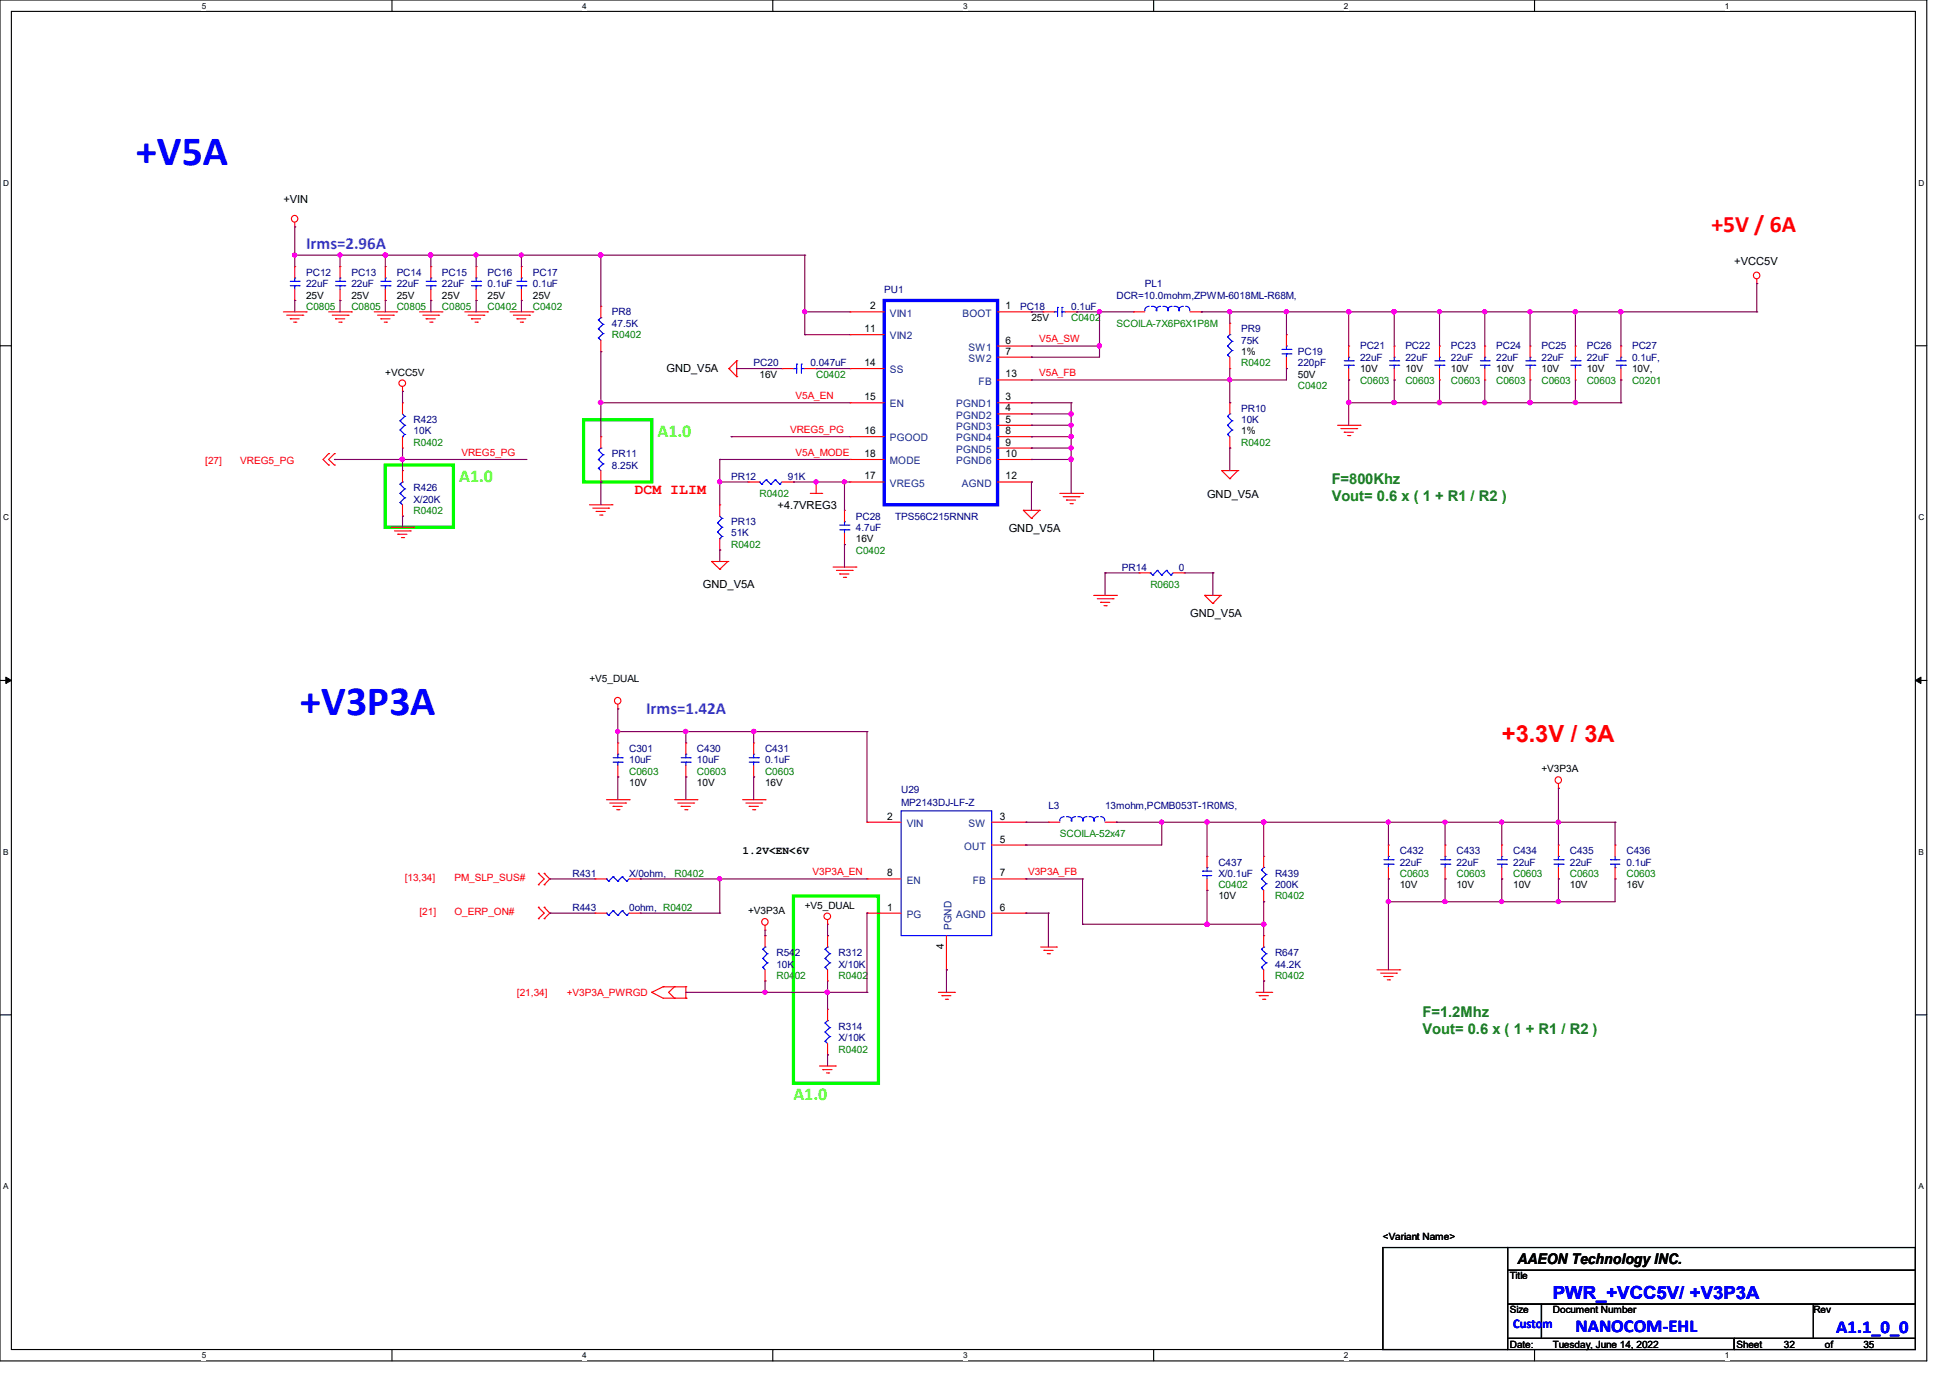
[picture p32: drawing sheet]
<svg xmlns="http://www.w3.org/2000/svg" width="297mm" height="210mm" viewBox="0 0 297 210" stroke-linecap="round" stroke-linejoin="round" font-family="sans-serif">
<defs><g id="words">
<g font-size="6.3" fill="#00f">
<text x="20.7" y="25.1">+V5A</text>
<text x="45.8" y="108.8">+V3P3A</text>
</g>
<g font-size="3.6" fill="#f00">
<text x="260.8" y="35.4">+5V / 6A</text>
<text x="228.9" y="113">+3.3V / 3A</text>
</g>
<g font-size="2.8" fill="#80ff00">
<text x="100.2" y="66.5">A1.0</text>
<text x="70" y="73.4">A1.0</text>
<text x="120.9" y="167.6">A1.0</text>
</g>
<g font-size="2.8" fill="#00f">
<text x="236.6" y="197.8">PWR_+VCC5V/ +V3P3A</text>
<text x="240.1" y="202.8">NANOCOM-EHL</text>
<text x="279.8" y="203">A1.1_0_0</text>
</g>
<g font-size="2.6" fill="#8000ff">
<text x="46.7" y="37.9">Irms=2.96A</text>
<text x="98.5" y="108.7">Irms=1.42A</text>
</g>
<text font-size="2.2" fill="#f00" x="96.7" y="75.3">DCM ILIM</text>
<g font-size="2.2" fill="#008000">
<text x="202.9" y="76.4">Vout= 0.6 x ( 1 + R1 / R2 )</text>
<text x="202.9" y="73.7">F=800Khz</text>
<text x="216.8" y="154.9">F=1.2Mhz</text>
<text x="216.8" y="157.5">Vout= 0.6 x ( 1 + R1 / R2 )</text>
</g>
<text font-size="2.2" x="231.3" y="192.5">AAEON Technology INC.</text>
<text font-size="2" fill="#00f" x="230.6" y="202.3">Custom</text>
<g font-size="1.7">
<text x="43.2" y="30.9">+VIN</text>
<text x="264.3" y="40.4">+VCC5V</text>
<text x="101.6" y="56.6">GND_V5A</text>
<text x="118.5" y="77.5">+4.7VREG3</text>
<text x="183.9" y="75.8">GND_V5A</text>
<text x="153.7" y="81">GND_V5A</text>
<text x="107.1" y="89.6">GND_V5A</text>
<text x="181.4" y="93.9">GND_V5A</text>
<text x="113.2" y="130.1">1.2V&lt;EN&lt;6V</text>
</g>
<g font-size="1.6">
<text x="132.6" y="47.1">2</text>
<text x="153.2" y="47.1">1</text>
<text x="131.7" y="50.6">11</text>
<text x="153.2" y="52.3">6</text>
<text x="131.7" y="55.8">14</text>
<text x="153.2" y="57.5">13</text>
<text x="153.2" y="54">7</text>
<text x="131.7" y="61">15</text>
<text x="153.2" y="62.7">4</text>
<text x="153.2" y="64.4">5</text>
<text x="153.2" y="61">3</text>
<text x="131.7" y="66.1">16</text>
<text x="131.7" y="69.6">18</text>
<text x="153.2" y="66.1">8</text>
<text x="153.2" y="67.9">9</text>
<text x="153.2" y="69.6">10</text>
<text x="131.7" y="73">17</text>
<text x="153.2" y="73">12</text>
<text x="135.2" y="124.8">2</text>
<text x="152.4" y="124.8">3</text>
<text x="152.4" y="128.3">5</text>
<text x="135.2" y="133.5">8</text>
<text x="152.4" y="133.5">7</text>
<text x="135.2" y="138.7">1</text>
<text x="152.4" y="138.7">6</text>
<text x="143.8" y="144.6" transform="rotate(-90 143.8 144.6)">4</text>
</g>
<g font-size="1.6" fill="#004080">
<text x="135.6" y="48.2">VIN1</text>
<text x="135.6" y="51.7">VIN2</text>
<text x="146.7" y="48.2">BOOT</text>
<text x="147.6" y="53.4">SW1</text>
<text x="135.6" y="56.9">SS</text>
<text x="147.6" y="55.1">SW2</text>
<text x="149.1" y="58.6">FB</text>
<text x="135.6" y="62.1">EN</text>
<text x="145.7" y="63.8">PGND2</text>
<text x="145.7" y="65.5">PGND3</text>
<text x="145.7" y="62.1">PGND1</text>
<text x="135.6" y="67.2">PGOOD</text>
<text x="135.6" y="70.7">MODE</text>
<text x="145.7" y="67.2">PGND4</text>
<text x="145.7" y="69">PGND5</text>
<text x="145.7" y="70.7">PGND6</text>
<text x="135.6" y="74.1">VREG5</text>
<text x="146.6" y="74.1">AGND</text>
<text x="138.2" y="125.9">VIN</text>
<text x="147.6" y="125.9">SW</text>
<text x="146.9" y="129.4">OUT</text>
<text x="138.2" y="134.6">EN</text>
<text x="148.3" y="134.6">FB</text>
<text x="138.2" y="139.8">PG</text>
<text x="145" y="141.6" transform="rotate(-90 145 141.6)">PGND</text>
<text x="145.7" y="139.8">AGND</text>
</g>
<g font-size="1.5" fill="#000080">
<text x="46.7" y="42">PC12</text>
<text x="53.6" y="42">PC13</text>
<text x="60.5" y="42">PC14</text>
<text x="67.4" y="42">PC15</text>
<text x="74.3" y="42">PC16</text>
<text x="81.2" y="42">PC17</text>
<text x="46.7" y="43.7">22uF</text>
<text x="53.6" y="43.7">22uF</text>
<text x="60.5" y="43.7">22uF</text>
<text x="67.4" y="43.7">22uF</text>
<text x="74.3" y="43.7">0.1uF</text>
<text x="81.2" y="43.7">0.1uF</text>
<text x="134.7" y="44.6">PU1</text>
<text x="155.4" y="47.2">PC18</text>
<text x="163.2" y="47.2">0.1uF</text>
<text x="170.1" y="45.5">DCR=10.0mohm,ZPWM-6018ML-R68M,</text>
<text x="174.5" y="43.7">PL1</text>
<text x="93.3" y="48">PR8</text>
<text x="93.3" y="49.8">47.5K</text>
<text x="189.1" y="50.6">PR9</text>
<text x="189.1" y="52.4">75K</text>
<text x="207.3" y="53.2">PC21</text>
<text x="214.2" y="53.2">PC22</text>
<text x="221.1" y="53.2">PC23</text>
<text x="228" y="53.2">PC24</text>
<text x="234.9" y="53.2">PC25</text>
<text x="241.8" y="53.2">PC26</text>
<text x="248.7" y="53.2">PC27</text>
<text x="114.8" y="55.8">PC20</text>
<text x="123.5" y="55.8">0.047uF</text>
<text x="197.8" y="54.1">PC19</text>
<text x="197.8" y="55.8">220pF</text>
<text x="207.3" y="54.9">22uF</text>
<text x="214.2" y="54.9">22uF</text>
<text x="221.1" y="54.9">22uF</text>
<text x="228" y="54.9">22uF</text>
<text x="234.9" y="54.9">22uF</text>
<text x="241.8" y="54.9">22uF</text>
<text x="248.7" y="54.9">0.1uF,</text>
<text x="63" y="64.4">R423</text>
<text x="189.1" y="62.7">PR10</text>
<text x="189.1" y="64.4">10K</text>
<text x="63" y="66.2">10K</text>
<text x="93.3" y="69.6">PR11</text>
<text x="93.3" y="71.4">8.25K</text>
<text x="63" y="74.8">R426</text>
<text x="63" y="76.5">X/20K</text>
<text x="111.4" y="73.1">PR12</text>
<text x="120.1" y="73.1">91K</text>
<text x="111.4" y="80">PR13</text>
<text x="111.4" y="81.7">51K</text>
<text x="130.4" y="79.1">PC28</text>
<text x="130.4" y="80.9">4.7uF</text>
<text x="136.4" y="79.1">TPS56C215RNNR</text>
<text x="171" y="86.9">PR14</text>
<text x="179.6" y="86.9">0</text>
<text x="95.9" y="114.6">C301</text>
<text x="95.9" y="116.2">10uF</text>
<text x="106.2" y="114.6">C430</text>
<text x="106.2" y="116.2">10uF</text>
<text x="116.6" y="114.6">C431</text>
<text x="116.6" y="116.2">0.1uF</text>
<text x="137.3" y="122.8">MP2143DJ-LF-Z</text>
<text x="137.3" y="120.7">U29</text>
<text x="159.8" y="123.2">L3</text>
<text x="168.4" y="123.2">13mohm,PCMB053T-1R0MS,</text>
<text x="185.7" y="131.8">C437</text>
<text x="213.3" y="130.1">C432</text>
<text x="213.3" y="131.8">22uF</text>
<text x="222" y="130.1">C433</text>
<text x="222" y="131.8">22uF</text>
<text x="230.6" y="130.1">C434</text>
<text x="230.6" y="131.8">22uF</text>
<text x="239.2" y="130.1">C435</text>
<text x="239.2" y="131.8">22uF</text>
<text x="247.9" y="130.1">C436</text>
<text x="247.9" y="131.8">0.1uF</text>
<text x="87.2" y="133.5">R431</text>
<text x="95.9" y="133.5">X/0ohm,</text>
<text x="185.7" y="133.5">X/0.1uF</text>
<text x="194.3" y="133.5">R439</text>
<text x="194.3" y="135.3">200K</text>
<text x="87.2" y="138.7">R443</text>
<text x="95.9" y="138.7">0ohm, R0402</text>
<text x="118.3" y="145.6">R542</text>
<text x="118.3" y="147.4">10K</text>
<text x="127.8" y="145.6">R312</text>
<text x="127.8" y="147.4">X/10K</text>
<text x="194.3" y="145.6">R647</text>
<text x="194.3" y="147.4">44.2K</text>
<text x="127.8" y="156.8">R314</text>
<text x="127.8" y="158.6">X/10K</text>
</g>
<g font-size="1.5" fill="#008000">
<text x="46.7" y="47.2">C0805</text>
<text x="53.6" y="47.2">C0805</text>
<text x="60.5" y="47.2">C0805</text>
<text x="67.4" y="47.2">C0805</text>
<text x="74.3" y="47.2">C0402</text>
<text x="81.2" y="47.2">C0402</text>
<text x="93.3" y="51.5">R0402</text>
<text x="163.2" y="48.9">C0402</text>
<text x="170.1" y="49.8">SCOILA-7X6P6X1P8M</text>
<text x="124.4" y="57.5">C0402</text>
<text x="189.1" y="55.8">R0402</text>
<text x="197.8" y="59.3">C0402</text>
<text x="207.3" y="58.4">C0603</text>
<text x="214.2" y="58.4">C0603</text>
<text x="221.1" y="58.4">C0603</text>
<text x="228" y="58.4">C0603</text>
<text x="234.9" y="58.4">C0603</text>
<text x="241.8" y="58.4">C0603</text>
<text x="248.7" y="58.4">C0201</text>
<text x="63" y="67.9">R0402</text>
<text x="189.1" y="67.9">R0402</text>
<text x="115.7" y="75.7">R0402</text>
<text x="63" y="78.3">R0402</text>
<text x="111.4" y="83.4">R0402</text>
<text x="130.4" y="84.3">C0402</text>
<text x="175.3" y="89.5">R0603</text>
<text x="95.9" y="118">C0603</text>
<text x="106.2" y="118">C0603</text>
<text x="116.6" y="118">C0603</text>
<text x="161.5" y="127.5">SCOILA-52x47</text>
<text x="102.8" y="133.5">R0402</text>
<text x="185.7" y="135.3">C0402</text>
<text x="194.3" y="137">R0402</text>
<text x="213.3" y="133.5">C0603</text>
<text x="222" y="133.5">C0603</text>
<text x="230.6" y="133.5">C0603</text>
<text x="239.2" y="133.5">C0603</text>
<text x="247.9" y="133.5">C0603</text>
<text x="118.3" y="149.1">R0402</text>
<text x="127.8" y="149.1">R0402</text>
<text x="194.3" y="149.1">R0402</text>
<text x="127.8" y="160.3">R0402</text>
</g>
<g font-size="1.5">
<text x="46.7" y="45.5">25V</text>
<text x="53.6" y="45.5">25V</text>
<text x="60.5" y="45.5">25V</text>
<text x="67.4" y="45.5">25V</text>
<text x="74.3" y="45.5">25V</text>
<text x="81.2" y="45.5">25V</text>
<text x="157.2" y="48.9">25V</text>
<text x="58.7" y="57.2">+VCC5V</text>
<text x="115.7" y="57.5">16V</text>
<text x="189.1" y="54.1">1%</text>
<text x="197.8" y="57.5">50V</text>
<text x="207.3" y="56.7">10V</text>
<text x="214.2" y="56.7">10V</text>
<text x="221.1" y="56.7">10V</text>
<text x="228" y="56.7">10V</text>
<text x="234.9" y="56.7">10V</text>
<text x="241.8" y="56.7">10V</text>
<text x="248.7" y="56.7">10V,</text>
<text x="189.1" y="66.2">1%</text>
<text x="130.4" y="82.6">16V</text>
<text x="89.8" y="103.8">+V5_DUAL</text>
<text x="95.9" y="119.7">10V</text>
<text x="106.2" y="119.7">10V</text>
<text x="116.6" y="119.7">16V</text>
<text x="234.9" y="117.6">+V3P3A</text>
<text x="185.7" y="137">10V</text>
<text x="213.3" y="135.3">10V</text>
<text x="222" y="135.3">10V</text>
<text x="230.6" y="135.3">10V</text>
<text x="239.2" y="135.3">10V</text>
<text x="247.9" y="135.3">16V</text>
<text x="114" y="139.2">+V3P3A</text>
<text x="122.6" y="138.4">+V5_DUAL</text>
<text x="210.7" y="188.8">&lt;Variant Name&gt;</text>
<text x="230.1" y="194.9">Title</text>
<text x="230.1" y="200">Size</text>
<text x="236.6" y="200">Document Number</text>
<text x="276.3" y="200">Rev</text>
<text x="230.1" y="205.2">Date:</text>
<text x="236.6" y="205.2">Tuesday, June 14, 2022</text>
<text x="264.6" y="205.2">Sheet</text>
<text x="271.9" y="205.2">32</text>
<text x="278.1" y="205.2">of</text>
<text x="284" y="205.2">35</text>
</g>
<g font-size="1.5" fill="#f00">
<text x="158.4" y="52.2">V5A_SW</text>
<text x="158.4" y="57.3">V5A_FB</text>
<text x="120.4" y="66">VREG5_PG</text>
<text x="121.2" y="60.8">V5A_EN</text>
<text x="31.3" y="70.7">[27]</text>
<text x="36.6" y="70.7">VREG5_PG</text>
<text x="70.3" y="69.4">VREG5_PG</text>
<text x="121.2" y="69.4">V5A_MODE</text>
<text x="61.7" y="134.2">[13,34]</text>
<text x="69.3" y="134.2">PM_SLP_SUS#</text>
<text x="123.8" y="133.3">V3P3A_EN</text>
<text x="156.7" y="133.3">V3P3A_FB</text>
<text x="63.9" y="139.4">[21]</text>
<text x="69.3" y="139.4">O_ERP_ON#</text>
<text x="78.8" y="151.7">[21,34]</text>
<text x="86.4" y="151.7">+V3P3A_PWRGD</text>
</g>
<g font-size="1.3">
<text x="30.7" y="1.4">5</text>
<text x="88.7" y="1.4">4</text>
<text x="146.8" y="1.4">3</text>
<text x="204.8" y="1.4">2</text>
<text x="262.8" y="1.4">1</text>
<text x=".5" y="28.3">D</text>
<text x="292.4" y="28.3">D</text>
<text x=".5" y="79.2">C</text>
<text x="292.4" y="79.2">C</text>
<text x=".5" y="130.2">B</text>
<text x="292.4" y="130.2">B</text>
<text x=".5" y="181.1">A</text>
<text x="292.4" y="181.1">A</text>
<text x="30.7" y="206.9">5</text>
<text x="88.7" y="206.9">4</text>
<text x="146.8" y="206.9">3</text>
<text x="204.8" y="206.9">2</text>
<text x="262.8" y="206.9">1</text>
</g>
</g></defs>
<path d="M0 0h293.6v207.3h-293.6zM1.7 1.7h290.2v203.8h-290.2z" fill="none" stroke="#000" stroke-width=".17"/>
<g fill="#fff">
<path d="M30.7 .2h.7v1.4h-.7z"/>
<path d="M30.7 205.7h.7v1.4h-.7z"/>
</g>
<path d="M59.7 0v1.7M59.7 205.5v1.8" fill="none" stroke="#000" stroke-width=".17"/>
<g fill="#fff">
<path d="M88.7 .2h.7v1.4h-.7z"/>
<path d="M88.7 205.7h.7v1.4h-.7z"/>
</g>
<path d="M117.8 0v1.7M117.8 205.5v1.8" fill="none" stroke="#000" stroke-width=".17"/>
<g fill="#fff">
<path d="M146.8 .2h.6v1.4h-.6z"/>
<path d="M146.8 205.7h.6v1.4h-.6z"/>
</g>
<path d="M175.8 0v1.7M175.8 205.5v1.8" fill="none" stroke="#000" stroke-width=".17"/>
<g fill="#fff">
<path d="M204.8 .2h.7v1.4h-.7z"/>
<path d="M204.8 205.7h.7v1.4h-.7z"/>
</g>
<path d="M233.8 0v1.7M233.8 205.5v1.8" fill="none" stroke="#000" stroke-width=".17"/>
<g fill="#fff">
<path d="M262.8 .2h.7v1.4h-.7z"/>
<path d="M262.8 205.7h.7v1.4h-.7z"/>
<path d="M.5 27.2h.9v1.4h-.9z"/>
<path d="M292.4 27.2h.8v1.4h-.8z"/>
<path d="M.5 78.1h.9v1.4h-.9z"/>
<path d="M292.4 78.1h.8v1.4h-.8z"/>
</g>
<path d="M0 52.7h1.7M291.9 52.7h1.7" fill="none" stroke="#000" stroke-width=".17"/>
<g fill="#fff">
<path d="M.5 129.1h.8v1.4h-.8z"/>
<path d="M292.4 129.1h.8v1.4h-.8z"/>
</g>
<path d="M0 103.6h1.7M291.9 103.6h1.7" fill="none" stroke="#000" stroke-width=".17"/>
<path d="M.9 103.1l.8 .5-.8 .5zM291.9 103.6l.8-.5v1z" fill="#000" stroke="#000" stroke-width=".15"/>
<g fill="#fff">
<path d="M.5 180h.8v1.4h-.8z"/>
<path d="M292.4 180h.8v1.4h-.8z"/>
</g>
<path d="M0 154.6h1.7M291.9 154.6h1.7M210.7 190h19v15.5h-19zM229.7 190h62.2v3.5h-62.2zM229.7 193.5h62.2v5.1h-62.2zM229.7 198.6h5.2v5.2h-5.2zM234.9 198.6h41.5v5.2h-41.5zM276.4 198.6h15.5v5.2h-15.5zM229.7 203.8h34.6v1.7h-34.6zM264.3 203.8h27.6v1.7h-27.6z" fill="none" stroke="#000" stroke-width=".17"/>
<path d="M58.7 70.8h10.4v9.5h-10.4zM88.9 63.9h10.4v9.5h-10.4zM120.9 136.4h13v28.6h-13z" fill="none" stroke="#0f0" stroke-width=".51"/>
<g fill="none" stroke="#f00" stroke-width=".17">
<path d="M44.9 34.5h.1M44.9 33.9v.6M43.2 47.5h3.5M43.7 48h2.4M44.2 48.6h.1M44.2 48.6h1.4M44.7 49.1h.4M44.9 45.8h.1M44.9 40.6h.1M44.9 40.6v1.7M44.9 44.1v1.7M45.1 49.1h.1"/>
<path d="M46.1 48h.1M46.7 47.5h.1M50.1 47.5h3.5M50.6 48h2.4M51.1 48.6h.1M51.1 48.6h1.4M51.6 49.1h.4M51.8 45.8h.1M51.8 40.6h.1M51.8 40.6v1.7M51.8 44.1v1.7M52 49.1h.1"/>
<path d="M53 48h.1M53.6 47.5h.1M57 47.5h3.5M57.5 48h2.4M58 48.6h.1M58 48.6h1.4M58.5 49.1h.4M58.7 45.8h.1M58.7 40.6h.1M58.7 40.6v1.7M58.7 44.1v1.7M58.9 49.1h.1"/>
<path d="M59.9 48h.1M60.5 47.5h.1M61.3 59.6h.1M61.3 58.9v.7M63.9 47.5h3.5M64.4 48h2.4M64.9 48.6h.1M64.9 48.6h1.4M65.5 49.1h.3M65.7 45.8h.1M65.7 40.6h.1M65.7 40.6v1.7"/>
<path d="M65.7 44.1v1.7M65.8 49.1h.1M66.8 48h.1M67.4 47.5h.1M70.8 47.5h3.5M71.3 48h2.4M71.8 48.6h.1M71.8 48.6h1.4M72.4 49.1h.3M72.6 45.8h.1M72.6 40.6h.1M72.6 40.6v1.7"/>
<path d="M72.6 44.1v1.7M72.7 49.1h.1M73.7 48h.1M74.3 47.5h.1M77.7 47.5h3.5M78.2 48h2.5M78.8 48.6h.1M78.8 48.6h1.3M79.3 49.1h.3M79.5 45.8h.1M79.5 40.6h.1M79.5 40.6v1.7"/>
<path d="M79.5 44.1v1.7M79.6 49.1h.1M80.7 48h.1M81.2 47.5h.1M91.6 53.6h.1M91.6 46.7h.1M91.6 46.7v1.7M91.6 51.8v1.8M111.1 56.1h.1M111.1 56.1l1.2 1.3M112.3 57.4h.1M112.3 54.9h.1"/>
<path d="M112.3 54.9v2.5M112.3 54.9l-1.2 1.2M119.2 56.1h.1M119.2 56.1h1.7M122.6 56.1h1.8M124.4 56.1h.1M129.5 56.1h.1M129.5 47.5h.1M129.5 51h.1M129.5 47.5h5.2M129.5 56.1h5.2M129.5 51h5.2"/>
<path d="M152 47.5h5.2M152 52.7h5.2M152 57.9h5.2M152 54.4h5.2M157.2 47.5h.1M157.2 52.7h.1M157.2 57.9h.1M157.2 54.4h.1M158.9 47.5h.1M158.9 47.5h1.8M162.3 47.5h1.8M164.1 47.5h.1"/>
<path d="M172.7 47.5h.1M172.7 47.5h1.8M181.4 47.5h1.7M183.1 47.5h.1M187.4 56.1h.1M187.4 49.2h.1M187.4 49.2v1.8M187.4 54.4v1.7M196 56.1h.1M196 51h.1M196 51v1.7M196 54.4v1.7"/>
<path d="M205.5 57.9h.1M205.5 52.7h.1M205.5 52.7v1.7M205.5 56.1v1.8M212.5 57.9h.1M212.5 52.7h.1M212.5 52.7v1.7M212.5 56.1v1.8M219.4 57.9h.1M219.4 52.7h.1M219.4 52.7v1.7M219.4 56.1v1.8"/>
<path d="M226.3 57.9h.1M226.3 52.7h.1M226.3 52.7v1.7M226.3 56.1v1.8M233.2 57.9h.1M233.2 52.7h.1M233.2 52.7v1.7M233.2 56.1v1.8M240.1 57.9h.1M240.1 52.7h.1M240.1 52.7v1.7M240.1 56.1v1.8"/>
<path d="M247 57.9h.1M247 52.7h.1M247 52.7v1.7M247 56.1v1.8M267.7 43.2h.1M267.7 42.5v.7M50.1 69.1h.1M50.1 70.8h.1M50.1 69.1l-.9 .9 .9 .8M51 69.1h.1M51 70.8h.1M51 69.1l-.9 .9 .9 .8"/>
<path d="M61.3 78.6h.1M61.3 71.7h.1M61.3 61.3h.1M61.3 68.2h.1M61.3 61.3v1.7M61.3 66.5v1.7M61.3 71.7v1.7M61.3 76.9v1.7M89.8 76.9h3.5M90.3 77.4h2.5M90.8 77.9h.1M90.8 77.9h1.4"/>
<path d="M91.4 78.4h.3M91.6 73.4h.1M91.6 66.5h.1M91.6 66.5v1.7M91.6 71.7v1.7M91.7 78.4h.1M92.8 77.4h.1M93.3 76.9h.1M109.7 76.9h.1M109.7 76.9v1.7M114 73.4h.1M114 73.4h1.7"/>
<path d="M119.2 73.4h1.7M120.9 73.4h.1M123.5 75.1h1.7M124.4 73.4h.1M124.4 73.4v1.7M125.2 75.1h.1M128.7 77.7h.1M128.7 77.7v1.8M129.5 61.3h.1M129.5 66.5h.1M129.5 70h.1M129.5 73.4h.1"/>
<path d="M129.5 73.4h5.2M129.5 61.3h5.2M129.5 66.5h5.2M129.5 70h5.2M152 64.8h5.2M152 73.4h5.2M152 63h5.2M152 61.3h5.2M152 66.5h5.2M152 70h5.2M152 68.2h5.2M156 77.7h.1"/>
<path d="M156 77.7h2.4M156 77.7l1.2 1.3M157.2 79h.1M157.2 63h.1M157.2 73.4h.1M157.2 66.5h.1M157.2 68.2h.1M157.2 70h.1M157.2 64.8h.1M157.2 61.3h.1M158.4 77.7h.1M158.4 77.7l-1.2 1.3"/>
<path d="M161.5 75.1h3.5M162 75.6h2.4M162.5 76.2h.1M162.5 76.2h1.4M163.1 76.7h.3M163.4 76.7h.1M164.4 75.6h.1M165 75.1h.1M186.2 71.7h.1M186.2 71.7h2.4M186.2 71.7l1.2 1.2M187.4 72.9h.1"/>
<path d="M187.4 68.2h.1M187.4 61.3h.1M187.4 61.3v1.7M187.4 66.5v1.7M188.6 71.7h.1M188.6 71.7l-1.2 1.2M203.8 64.8h3.5M204.3 65.3h2.5M204.9 65.8h.1M204.9 65.8h1.3M205.4 66.3h.3M205.7 66.3h.1"/>
<path d="M206.8 65.3h.1M207.3 64.8h.1M59.6 80.3h3.4M60.1 80.9h2.4M60.6 81.4h.1M60.6 81.4h1.4M61.2 81.9h.3M61.5 81.9h.1M62.5 80.9h.1M63 80.3h.1M108.5 85.5h.1M108.5 85.5h2.4"/>
<path d="M108.5 85.5l1.2 1.2M109.7 86.7h.1M109.7 83.8h.1M109.7 82v1.8M110.9 85.5h.1M110.9 85.5l-1.2 1.2M127 86.4h3.4M127.5 86.9h2.4M128 87.4h.1M128 87.4h1.4M128.5 87.9h.4M128.7 82.9h.1"/>
<path d="M128.7 81.2v1.7M128.9 87.9h.1M129.9 86.9h.1M130.4 86.4h.1M166.7 90.7h3.4M167.2 91.2h2.4M167.7 91.7h.1M167.7 91.7h1.4M168.2 92.2h.4M168.6 92.2h.1M169.6 91.2h.1M170.1 90.7h.1"/>
<path d="M173.6 87.2h.1M173.6 87.2h1.7M178.8 87.2h1.7M180.5 87.2h.1M183.6 90.7h.1M183.6 90.7h2.4M183.6 90.7l1.2 1.2M184.8 91.9h.1M186 90.7h.1M186 90.7l-1.2 1.2M94.1 107.9h.1M94.1 118.3h.1"/>
<path d="M94.1 113.2h.1M94.1 107.3v.6M94.1 113.2v1.7M94.1 116.6v1.7M104.5 118.3h.1M104.5 113.2h.1M104.5 113.2v1.7M104.5 116.6v1.7M114.9 118.3h.1M114.9 113.2h.1M114.9 113.2v1.7M114.9 116.6v1.7"/>
<path d="M237.5 119.3v.8M82 133h.1M82 134.7h.1M82 138.2h.1M82 139.9h.1M82 133l.9 .9-.9 .8M82 138.2l.9 .9-.9 .8M82.9 134.7h.1M82.9 133h.1M82.9 139.9h.1M82.9 138.2h.1M82.9 133l.9 .9-.9 .8"/>
<path d="M82.9 138.2l.9 .9-.9 .8M90.7 139.1h.1M90.7 133.9h.1M90.7 133.9h1.7M90.7 139.1h1.7M92.4 121.8h3.5M92.9 122.3h2.4M93.4 122.8h.1M93.4 122.8h1.4M94 123.3h.3M94.3 123.3h.1M95.3 122.3h.1"/>
<path d="M95.9 121.8h.1M95.9 133.9h1.7M95.9 139.1h1.7M97.6 139.1h.1M97.6 133.9h.1M102.8 121.8h3.4M103.3 122.3h2.4M103.8 122.8h.1M103.8 122.8h1.4M104.4 123.3h.3M104.7 123.3h.1M105.7 122.3h.1"/>
<path d="M106.2 121.8h.1M113.2 121.8h3.4M113.7 122.3h2.4M114.2 122.8h.1M114.2 122.8h1.4M114.7 123.3h.3M115 123.3h.1M116.1 122.3h.1M116.6 121.8h.1M132.1 125.2h.1M132.1 133.9h.1M132.1 139.1h.1"/>
<path d="M132.1 125.2h5.2M132.1 133.9h5.2M132.1 139.1h5.2M151.1 125.2h5.2M151.1 133.9h5.2M151.1 139.1h5.2M151.1 128.7h5.2M156.3 133.9h.1M156.3 128.7h.1M156.3 125.2h.1M156.3 139.1h.1M159.8 125.2h.1"/>
<path d="M159.8 125.2h1.7M168.4 125.2h1.7M170.1 125.2h.1M183.9 135.6h.1M183.9 130.4h.1M183.9 130.4v1.7M183.9 133.9v1.7M192.6 137.3h.1M192.6 130.4h.1M192.6 130.4v1.7M192.6 135.6v1.7M211.6 133.9h.1"/>
<path d="M211.6 128.7h.1M211.6 128.7v1.7M211.6 132.1v1.8M220.2 133.9h.1M220.2 128.7h.1M220.2 128.7v1.7M220.2 132.1v1.8M228.9 133.9h.1M228.9 128.7h.1M228.9 128.7v1.7M228.9 132.1v1.8M237.5 120.1h.1"/>
<path d="M237.5 133.9h.1M237.5 128.7h.1M237.5 128.7v1.7M237.5 132.1v1.8M246.1 128.7h.1M246.1 133.9h.1M246.1 128.7v1.7M246.1 132.1v1.8M99.3 151.1h.1M99.3 151.1l1.7 .9h3.5M101 150.3h.1M101 150.3l-1.7 .8"/>
<path d="M101 150.3h3.5M102.8 152h.1M102.8 150.3h.1M102.8 150.3l-.9 .8 .9 .9M104.5 152h.1M104.5 150.3h.1M104.5 150.3v1.7M116.6 141.6h.1M116.6 149.4h.1M116.6 142.5h.1M116.6 140.9v.7M116.6 142.5v1.7"/>
<path d="M116.6 147.7v1.7M126.1 140.8h.1M126.1 153.7h.1M126.1 149.4h.1M126.1 142.5h.1M126.1 140.1v.7M126.1 142.5v1.7M126.1 147.7v1.7M126.1 153.7v1.7M126.1 158.9v1.8M143 151.1h2.5M143.6 151.6h.1"/>
<path d="M143.6 151.6h1.3M144.1 152.2h.3M144.2 147.7h.1M144.2 142.5v5.2M144.4 152.2h.1M145.5 151.1h.1M158.6 144.2h2.4M159.1 144.7h.1M159.1 144.7h1.4M159.6 145.2h.3M159.9 145.2h.1M161 144.2h.1"/>
<path d="M191.4 151.1h2.4M191.9 151.6h.1M191.9 151.6h1.4M192.4 152.2h.3M192.6 149.4h.1M192.6 142.5h.1M192.6 142.5v1.7M192.6 147.7v1.7M192.7 152.2h.1M193.8 151.1h.1M209.8 147.7h3.5M210.4 148.2h2.4"/>
<path d="M210.9 148.7h.1M210.9 148.7h1.4M211.4 149.2h.4M211.8 149.2h.1M212.8 148.2h.1M213.3 147.7h.1M124.9 162.3h2.4M125.4 162.9h.1M125.4 162.9h1.4M125.9 163.4h.4M126.1 160.7h.1M126.3 163.4h.1"/>
<path d="M127.3 162.3h.1"/>
<circle cx="44.9" cy="33.3" r=".5"/>
<circle cx="61.3" cy="58.4" r=".5"/>
<circle cx="267.7" cy="42" r=".5"/>
<circle cx="94.1" cy="106.7" r=".5"/>
<circle cx="237.5" cy="118.8" r=".5"/>
<circle cx="126.1" cy="139.6" r=".5"/>
<circle cx="116.6" cy="140.4" r=".5"/>
</g>
<g fill="none" stroke="#00f" stroke-width=".17">
<path d="M44.2 42.8h1.4M44.2 43.5h1.4M44.9 42.3h.1M44.9 43.5h.1M44.9 42.3v.5M44.9 43.5v.6M45.6 42.8h.1M45.6 43.5h.1M51.1 42.8h1.4M51.1 43.5h1.4M51.8 42.3h.1M51.8 43.5h.1"/>
<path d="M51.8 42.3v.5M51.8 43.5v.6M52.5 42.8h.1M52.5 43.5h.1M58 42.8h1.4M58 43.5h1.4M58.7 42.3h.1M58.7 43.5h.1M58.7 42.3v.5M58.7 43.5v.6M59.4 42.8h.1M59.4 43.5h.1"/>
<path d="M64.9 42.8h1.4M64.9 43.5h1.4M65.7 42.3h.1M65.7 43.5h.1M65.7 42.3v.5M65.7 43.5v.6M66.3 42.8h.1M66.3 43.5h.1M71.8 42.8h1.4M71.8 43.5h1.4M72.6 42.3h.1M72.6 43.5h.1"/>
<path d="M72.6 42.3v.5M72.6 43.5v.6M73.2 42.8h.1M73.2 43.5h.1M78.8 42.8h1.3M78.8 43.5h1.3M79.5 42.3h.1M79.5 43.5h.1M79.5 42.3v.5M79.5 43.5v.6M80.1 42.8h.1M80.1 43.5h.1"/>
<path d="M91.2 48.7h.1M91.2 51.5h.1M91.2 50.1h.1M91.2 48.7l.7 .7M91.2 51.5l.4 .3M91.2 50.1l.7 .7M91.6 48.4h.1M91.6 48.4l-.4 .3M91.9 50.8h.1M91.9 49.4h.1M91.9 50.8l-.7 .7M91.9 49.4l-.7 .7"/>
<path d="M120.9 56.1h.1M120.9 56.1h.5M121.4 55.5h.1M121.4 55.5v1.4M122.1 55.5h.1M122.1 56.1h.1M122.1 56.1h.5M122.1 55.5v1.4M160.7 47.5h.1M160.7 47.5h.5M161.2 46.8h.1M161.2 46.8v1.4"/>
<path d="M161.8 46.8h.1M161.8 47.5h.1M161.8 47.5h.5M161.8 46.8v1.4M175.1 46.7a.59 .59 0 0 0-.6 .6M175.5 46.7a.63 .63 0 0 1 .8 .6M176.9 46.7a.59 .59 0 0 0-.7 .6M177.2 46.7a.63 .63 0 0 1 .8 .6M178.6 46.7a.59 .59 0 0 0-.7 .6M178.9 46.7a.63 .63 0 0 1 .8 .6M180.3 46.7a.62 .62 0 0 0-.7 .6M180.7 46.7a.57 .57 0 0 1 .6 .6"/>
<path d="M187.1 51.3h.1M187.1 54.1h.1M187.1 52.7h.1M187.1 51.3l.6 .7M187.1 54.1l.3 .3M187.1 52.7l.6 .7M187.4 51h.1M187.4 51l-.3 .3M187.7 53.4h.1M187.7 52h.1M187.7 53.4l-.6 .7M187.7 52l-.6 .7"/>
<path d="M195.4 53.2h1.3M195.4 53.9h1.3M196 52.7h.1M196 53.9h.1M196 52.7v.5M196 53.9v.5M196.7 53.2h.1M196.7 53.9h.1M204.9 54.9h1.3M204.9 55.6h1.3M205.5 54.4h.1M205.5 55.6h.1"/>
<path d="M205.5 54.4v.5M205.5 55.6v.5M206.2 54.9h.1M206.2 55.6h.1M211.8 54.9h1.3M211.8 55.6h1.3M212.5 54.4h.1M212.5 55.6h.1M212.5 54.4v.5M212.5 55.6v.5M213.1 54.9h.1M213.1 55.6h.1"/>
<path d="M218.7 54.9h1.3M218.7 55.6h1.3M219.4 54.4h.1M219.4 55.6h.1M219.4 54.4v.5M219.4 55.6v.5M220 54.9h.1M220 55.6h.1M225.6 54.9h1.3M225.6 55.6h1.3M226.3 54.4h.1M226.3 55.6h.1"/>
<path d="M226.3 54.4v.5M226.3 55.6v.5M226.9 54.9h.1M226.9 55.6h.1M232.5 54.9h1.4M232.5 55.6h1.4M233.2 54.4h.1M233.2 55.6h.1M233.2 54.4v.5M233.2 55.6v.5M233.9 54.9h.1M233.9 55.6h.1"/>
<path d="M239.4 54.9h1.4M239.4 55.6h1.4M240.1 54.4h.1M240.1 55.6h.1M240.1 54.4v.5M240.1 55.6v.5M240.8 54.9h.1M240.8 55.6h.1M246.3 54.9h1.4M246.3 55.6h1.4M247 54.4h.1M247 55.6h.1"/>
<path d="M247 54.4v.5M247 55.6v.5M247.7 54.9h.1M247.7 55.6h.1M61 73.7h.1M61 76.5h.1M61 75.1h.1M61 64.1h.1M61 65.5h.1M61 73.7l.7 .8M61 76.5l.3 .4M61 75.1l.7 .7"/>
<path d="M61 65.5l.7 .7M61 64.1l.7 .7M61.3 73.4h.1M61.3 66.5h.1M61.3 73.4l-.3 .3M61.3 63l.4 .4M61.7 75.8h.1M61.7 74.5h.1M61.7 66.2h.1M61.7 63.4h.1M61.7 64.8h.1M61.7 75.8l-.7 .7"/>
<path d="M61.7 74.5l-.7 .6M61.7 66.2l-.4 .3M61.7 63.4l-.7 .7M61.7 64.8l-.7 .7M91.2 68.6h.1M91.2 71.3h.1M91.2 70h.1M91.2 68.6l.7 .7M91.2 71.3l.4 .4M91.2 70l.7 .7M91.6 68.2h.1M91.6 68.2l-.4 .4"/>
<path d="M91.9 70.7h.1M91.9 69.3h.1M91.9 70.7l-.7 .6M91.9 69.3l-.7 .7M109.3 79.6h.1M109.3 79.6l.7 .7M109.7 78.6l.3 .4M110 79h.1M110 79l-.7 .6M115.7 73.4h.1M115.7 73.4l.4 .3M116.1 73.7h.1"/>
<path d="M116.8 73.1h.1M116.8 73.1l-.7 .6M116.8 73.1l.7 .6M117.5 73.7h.1M118.2 73.1h.1M118.2 73.1l.6 .6M118.2 73.1l-.7 .6M118.8 73.7h.1M119.2 73.4l-.4 .3M128 80h1.4M128.7 79.5h.1M128.7 79.5v.5"/>
<path d="M129.4 80h.1M187.1 63.4h.1M187.1 66.2h.1M187.1 64.8h.1M187.1 63.4l.6 .7M187.1 66.2l.3 .3M187.1 64.8l.6 .7M187.4 63h.1M187.4 63l-.3 .4M187.7 65.5h.1M187.7 64.1h.1M187.7 65.5l-.6 .7"/>
<path d="M187.7 64.1l-.6 .7M109.3 81h.1M109.3 81l.7 .7M109.7 82h.1M110 81.7h.1M110 80.3h.1M110 81.7l-.3 .3M110 80.3l-.7 .7M128 80.7h1.4M128.7 80.7h.1M128.7 80.7v.5M129.4 80.7h.1"/>
<path d="M175.3 87.2h.1M175.3 87.2l.4 .4M175.7 87.6h.1M176.4 86.9h.1M176.4 86.9l-.7 .7M176.4 86.9l.6 .7M177 87.6h.1M177.8 86.9h.1M177.8 86.9l.6 .7M177.8 86.9l-.8 .7M178.4 87.6h.1M178.8 87.2l-.4 .4"/>
<path d="M93.4 115.4h1.4M93.4 116.1h1.4M94.1 114.9h.1M94.1 116.1h.1M94.1 114.9v.5M94.1 116.1v.5M94.8 115.4h.1M94.8 116.1h.1M103.8 115.4h1.4M103.8 116.1h1.4M104.5 114.9h.1M104.5 116.1h.1"/>
<path d="M104.5 114.9v.5M104.5 116.1v.5M105.2 115.4h.1M105.2 116.1h.1M114.2 115.4h1.4M114.2 116.1h1.4M114.9 114.9h.1M114.9 116.1h.1M114.9 114.9v.5M114.9 116.1v.5M115.6 115.4h.1M115.6 116.1h.1"/>
<path d="M92.4 139.1h.1M92.4 133.9h.1M92.4 139.1l.4 .3M92.4 133.9l.4 .3M92.8 139.4h.1M92.8 134.2h.1M93.4 138.7h.1M93.4 133.5h.1M93.4 138.7l-.6 .7M93.4 138.7l.7 .7M93.4 133.5l-.6 .7M93.4 133.5l.7 .7"/>
<path d="M94.1 139.4h.1M94.1 134.2h.1M94.8 138.7h.1M94.8 133.5h.1M94.8 138.7l.7 .7M94.8 138.7l-.7 .7M94.8 133.5l.7 .7M94.8 133.5l-.7 .7M95.5 139.4h.1M95.5 134.2h.1M95.9 139.1l-.4 .3M95.9 133.9l-.4 .3"/>
<path d="M137.3 123.5h13.8v19h-13.8zM162.2 124.4a.59 .59 0 0 0-.7 .7M162.5 124.4a.63 .63 0 0 1 .8 .7M163.9 124.4a.59 .59 0 0 0-.7 .7M164.3 124.4a.63 .63 0 0 1 .8 .7M165.7 124.4a.59 .59 0 0 0-.7 .7M166 124.4a.63 .63 0 0 1 .8 .7M167.4 124.4a.62 .62 0 0 0-.7 .7M167.7 124.4h.1a.57 .57 0 0 1 .6 .6M183.3 132.7h.1M183.3 133.3h.1M183.3 132.7h1.4"/>
<path d="M183.3 133.3h1.4M183.9 132.1h.1M183.9 133.3h.1M183.9 132.1v.6M183.9 133.3v.6M192.2 132.5h.1M192.2 135.3h.1M192.2 133.9h.1M192.2 132.5l.8 .7M192.2 135.3l.4 .3M192.2 133.9l.8 .7M192.6 132.1h.1"/>
<path d="M192.6 132.1l-.4 .4M193 134.6h.1M193 133.2h.1M193 134.6l-.8 .7M193 133.2l-.8 .7M210.9 130.9h1.4M210.9 131.6h1.4M211.6 130.4h.1M211.6 131.6h.1M211.6 130.4v.5M211.6 131.6v.5M212.3 130.9h.1"/>
<path d="M212.3 131.6h.1M219.5 130.9h1.4M219.5 131.6h1.4M220.2 130.4h.1M220.2 131.6h.1M220.2 130.4v.5M220.2 131.6v.5M220.9 130.9h.1M220.9 131.6h.1M228.2 130.9h1.4M228.2 131.6h1.4M228.9 130.4h.1"/>
<path d="M228.9 131.6h.1M228.9 130.4v.5M228.9 131.6v.5M229.6 130.9h.1M229.6 131.6h.1M236.8 130.9h1.4M236.8 131.6h1.4M237.5 130.4h.1M237.5 131.6h.1M237.5 130.4v.5M237.5 131.6v.5M238.2 130.9h.1"/>
<path d="M238.2 131.6h.1M245.4 131.6h.1M245.4 130.9h.1M245.4 130.9h1.4M245.4 131.6h1.4M246.1 132.1h.1M246.1 130.9h.1M246.1 130.4v.5M246.1 131.6v.5M116.2 144.6h.1M116.2 147.3h.1M116.2 146h.1"/>
<path d="M116.2 144.6l.7 .6M116.2 147.3l.4 .4M116.2 146l.7 .6M116.6 144.2h.1M116.6 144.2l-.4 .4M116.9 146.6h.1M116.9 145.2h.1M116.9 146.6l-.7 .7M116.9 145.2l-.7 .8M125.7 155.8h.1M125.7 158.6h.1M125.7 157.2h.1"/>
<path d="M125.7 144.6h.1M125.7 147.3h.1M125.7 146h.1M125.7 155.8l.7 .7M125.7 158.6l.4 .3M125.7 157.2l.7 .7M125.7 144.6l.7 .6M125.7 147.3l.4 .4M125.7 146l.7 .6M126.1 155.4h.1M126.1 144.2h.1M126.1 155.4l-.4 .4"/>
<path d="M126.1 144.2l-.4 .4M126.4 157.9h.1M126.4 156.5h.1M126.4 146.6h.1M126.4 145.2h.1M126.4 157.9l-.7 .7M126.4 156.5l-.7 .7M126.4 146.6l-.7 .7M126.4 145.2l-.7 .8M192.2 144.6h.1M192.2 147.3h.1M192.2 146h.1"/>
<path d="M192.2 144.6l.8 .6M192.2 147.3l.4 .4M192.2 146l.8 .6M192.6 144.2h.1M192.6 144.2l-.4 .4M193 146.6h.1M193 145.2h.1M193 146.6l-.8 .7M193 145.2l-.8 .8"/>
</g>
<path d="M134.7 45.8h17.3v31.1h-17.3z" fill="none" stroke="#00f" stroke-width=".51"/>
<g fill="none" stroke="#800040" stroke-width=".17">
<path d="M44.9 38.9h.1M44.9 34.5h.1M44.9 38.9h77.7M44.9 34.5v6.1M51.8 38.9h.1M51.8 38.9v1.7M58.7 38.9h.1M58.7 38.9v1.7M65.7 38.9h.1M65.7 38.9v1.7M72.6 38.9h.1M72.6 38.9v1.7"/>
<path d="M79.5 38.9h.1M79.5 38.9v1.7M91.6 38.9h.1M91.6 38.9v7.8M122.6 38.9h.1M122.6 38.9v12.1M44.9 45.8h.1M44.9 45.8v1.7M51.8 45.8h.1M51.8 45.8v1.7M58.7 45.8h.1M58.7 45.8v1.7"/>
<path d="M61.3 59.6h.1M61.3 59.6v1.7M65.7 45.8h.1M65.7 45.8v1.7M72.6 45.8h.1M72.6 45.8v1.7M79.5 45.8h.1M79.5 45.8v1.7M91.6 53.6h.1M91.6 53.6v12.9M112.3 56.1h.1M112.3 56.1h6.9"/>
<path d="M122.6 51h.1M122.6 47.5h.1M122.6 47.5h6.9M122.6 51h6.9M124.4 56.1h.1M124.4 56.1h5.1M157.2 54.4h.1M157.2 52.7h.1M157.2 47.5h.1M157.2 47.5h1.7M157.2 52.7h10.4M164.1 47.5h.1"/>
<path d="M164.1 47.5h8.6M167.6 52.7h.1M167.6 47.5h.1M167.6 47.5v6.9h-10.4M183.1 47.5h.1M183.1 47.5h84.6M187.4 47.5h.1M187.4 57.9h.1M187.4 47.5v1.7M187.4 56.1v5.2M196 47.5h.1M196 56.1h.1"/>
<path d="M196 47.5v3.5M196 56.1v1.8h-38.8M205.5 47.5h.1M205.5 57.9h.1M205.5 47.5v5.2M205.5 57.9v6.9M212.5 47.5h.1M212.5 57.9h.1M212.5 47.5v5.2M212.5 57.9v3.4M219.4 47.5h.1M219.4 47.5v5.2"/>
<path d="M219.4 57.9v3.4M226.3 47.5h.1M226.3 47.5v5.2M226.3 57.9v3.4M233.2 47.5h.1M233.2 47.5v5.2M233.2 57.9v3.4M240.1 47.5h.1M240.1 47.5v5.2M240.1 57.9v3.4M247 57.9h.1M247 47.5h.1"/>
<path d="M247 47.5v5.2M247 57.9v3.4M267.7 47.5h.1M267.7 43.2h.1M267.7 43.2v4.3M51 70h.1M51 70h29.3M61.3 70h.1M61.3 78.6h.1M61.3 68.2v3.5M61.3 78.6v1.7M91.6 73.4h.1"/>
<path d="M91.6 61.3h.1M91.6 61.3h37.9M91.6 73.4v3.5M109.7 70h.1M109.7 73.4h.1M109.7 70v6.9M109.7 73.4h4.3M109.7 70h19.8M111.4 66.5h.1M111.4 66.5h18.1M120.9 73.4h.1M120.9 73.4h8.6"/>
<path d="M124.4 73.4h.1M128.7 73.4h.1M128.7 73.4v4.3M157.2 61.3h.1M157.2 64.8h.1M157.2 68.2h.1M157.2 70h.1M157.2 63h.1M157.2 66.5h.1M157.2 73.4h.1M157.2 66.5h6M157.2 61.3h6"/>
<path d="M157.2 64.8h6M157.2 68.2h6M157.2 70h6M157.2 63h6M157.2 73.4v4.3M163.2 63h.1M163.2 61.3h.1M163.2 64.8h.1M163.2 68.2h.1M163.2 70h.1M163.2 66.5h.1M163.2 61.3v13.8"/>
<path d="M187.4 68.2h.1M187.4 61.3h.1M187.4 68.2v3.5M205.5 61.3h.1M205.5 61.3h41.5M219.4 61.3h.1M226.3 61.3h.1M233.2 61.3h.1M240.1 61.3h.1M247 61.3h.1M109.7 83.8h.1M109.7 83.8v1.7"/>
<path d="M128.7 82.9h.1M128.7 82.9v3.5M168.4 87.2h.1M168.4 87.2v3.5M168.4 87.2h5.2M180.5 87.2h4.3M184.8 87.2h.1M184.8 87.2v3.5M94.1 111.4h.1M94.1 107.9h.1M94.1 118.3h.1M94.1 111.4h38"/>
<path d="M94.1 107.9v5.3M94.1 118.3v3.5M104.5 118.3h.1M104.5 111.4h.1M104.5 111.4v1.8M104.5 118.3v3.5M114.9 111.4h.1M114.9 118.3h.1M114.9 111.4v1.8M114.9 118.3v3.5M132.1 111.4h.1M132.1 111.4v13.8"/>
<path d="M83.8 133.9h.1M83.8 139.1h.1M83.8 139.1h6.9M83.8 133.9h6.9M97.6 133.9h.1M97.6 139.1h12.1M97.6 133.9h34.5M109.7 133.9h.1M109.7 139.1h.1M109.7 133.9v5.2M132.1 139.1h.1M132.1 139.1v12"/>
<path d="M156.3 139.1h.1M156.3 133.9h.1M156.3 125.2h.1M156.3 128.7h.1M156.3 125.2h3.5M156.3 139.1h3.5M156.3 133.9h8.7M159.8 139.1h.1M159.8 139.1v5.1M165 133.9h.1M165 133.9v6.9M170.1 125.2h.1"/>
<path d="M170.1 125.2h76M177 125.2h.1M177 125.2v3.5h-20.7M183.9 125.2h.1M183.9 135.6h.1M183.9 125.2v5.2M183.9 135.6v5.2M192.6 125.2h.1M192.6 137.3h.1M192.6 125.2v5.2M192.6 137.3v5.2M211.6 125.2h.1"/>
<path d="M211.6 133.9h.1M211.6 137.3h.1M211.6 125.2v3.5M211.6 133.9v13.8M220.2 125.2h.1M220.2 133.9h.1M220.2 125.2v3.5M220.2 133.9v3.4M228.9 125.2h.1M228.9 133.9h.1M228.9 137.3h.1M228.9 125.2v3.5"/>
<path d="M228.9 133.9v3.4M237.5 137.3h.1M237.5 125.2h.1M237.5 133.9h.1M237.5 120.1h.1M237.5 120.1v8.6M237.5 133.9v3.4M246.1 125.2h.1M246.1 133.9h.1M246.1 133.9v3.4h-34.5M246.1 125.2v3.5M104.5 151.1h.1"/>
<path d="M104.5 151.1h27.6M116.6 149.4h.1M116.6 142.5h.1M116.6 141.6v.9M116.6 149.4v1.7M126.1 151.1h.1M126.1 142.5h.1M126.1 140.8v1.7M126.1 149.4v4.3M132.1 151.1h.1M144.2 147.7h.1M144.2 147.7v3.4"/>
<path d="M165 140.8h.1M165 140.8h27.6M183.9 140.8h.1M192.6 140.8h.1M192.6 149.4h.1M192.6 149.4v1.7M126.1 160.7h.1M126.1 160.7v1.6"/>
</g>
<g fill="#f0f" stroke="#f0f" stroke-width=".17">
<circle cx="237.5" cy="125.2" r=".31"/>
<circle cx="237.5" cy="137.3" r=".31"/>
<circle cx="124.4" cy="73.4" r=".31"/>
<circle cx="187.4" cy="47.5" r=".31"/>
<circle cx="163.2" cy="63" r=".33"/>
<circle cx="212.4" cy="47.5" r=".33"/>
<circle cx="167.5" cy="52.7" r=".33"/>
<circle cx="163.2" cy="66.5" r=".31"/>
<circle cx="163.2" cy="64.7" r=".31"/>
<circle cx="163.2" cy="69.9" r=".33"/>
<circle cx="163.2" cy="68.2" r=".31"/>
<circle cx="167.5" cy="47.5" r=".31"/>
<circle cx="128.7" cy="73.4" r=".31"/>
<circle cx="212.4" cy="61.3" r=".33"/>
<circle cx="205.5" cy="61.3" r=".33"/>
<circle cx="65.6" cy="38.8" r=".33"/>
<circle cx="58.7" cy="38.8" r=".33"/>
<circle cx="79.4" cy="38.8" r=".31"/>
<circle cx="72.5" cy="38.8" r=".31"/>
<circle cx="122.6" cy="47.5" r=".31"/>
<circle cx="51.8" cy="38.8" r=".31"/>
<circle cx="44.9" cy="38.8" r=".31"/>
<circle cx="205.5" cy="47.5" r=".33"/>
<circle cx="196" cy="47.5" r=".31"/>
<circle cx="247" cy="47.5" r=".33"/>
<circle cx="187.4" cy="57.8" r=".31"/>
<circle cx="91.5" cy="38.8" r=".33"/>
<circle cx="91.5" cy="61.3" r=".33"/>
<circle cx="219.4" cy="47.5" r=".31"/>
<circle cx="226.3" cy="47.5" r=".31"/>
<circle cx="219.3" cy="61.3" r=".33"/>
<circle cx="226.2" cy="61.3" r=".33"/>
<circle cx="233.2" cy="47.5" r=".31"/>
<circle cx="233.1" cy="61.3" r=".33"/>
<circle cx="240.1" cy="61.3" r=".33"/>
<circle cx="240.1" cy="47.5" r=".33"/>
<circle cx="109.7" cy="73.4" r=".31"/>
<circle cx="61.3" cy="69.9" r=".33"/>
<circle cx="211.6" cy="125.2" r=".31"/>
<circle cx="192.6" cy="125.2" r=".33"/>
<circle cx="183.9" cy="125.2" r=".33"/>
<circle cx="94.1" cy="111.4" r=".31"/>
<circle cx="116.6" cy="151.1" r=".31"/>
<circle cx="192.6" cy="140.8" r=".33"/>
<circle cx="183.9" cy="140.8" r=".33"/>
<circle cx="177" cy="125.2" r=".31"/>
<circle cx="114.9" cy="111.4" r=".33"/>
<circle cx="104.5" cy="111.4" r=".33"/>
<circle cx="109.7" cy="133.8" r=".31"/>
<circle cx="220.2" cy="125.2" r=".31"/>
<circle cx="228.8" cy="125.2" r=".31"/>
<circle cx="211.6" cy="137.3" r=".31"/>
<circle cx="220.2" cy="137.3" r=".31"/>
<circle cx="228.8" cy="137.3" r=".31"/>
<circle cx="126.1" cy="151.1" r=".33"/>
</g>
<use href="#words"/>
</svg>
